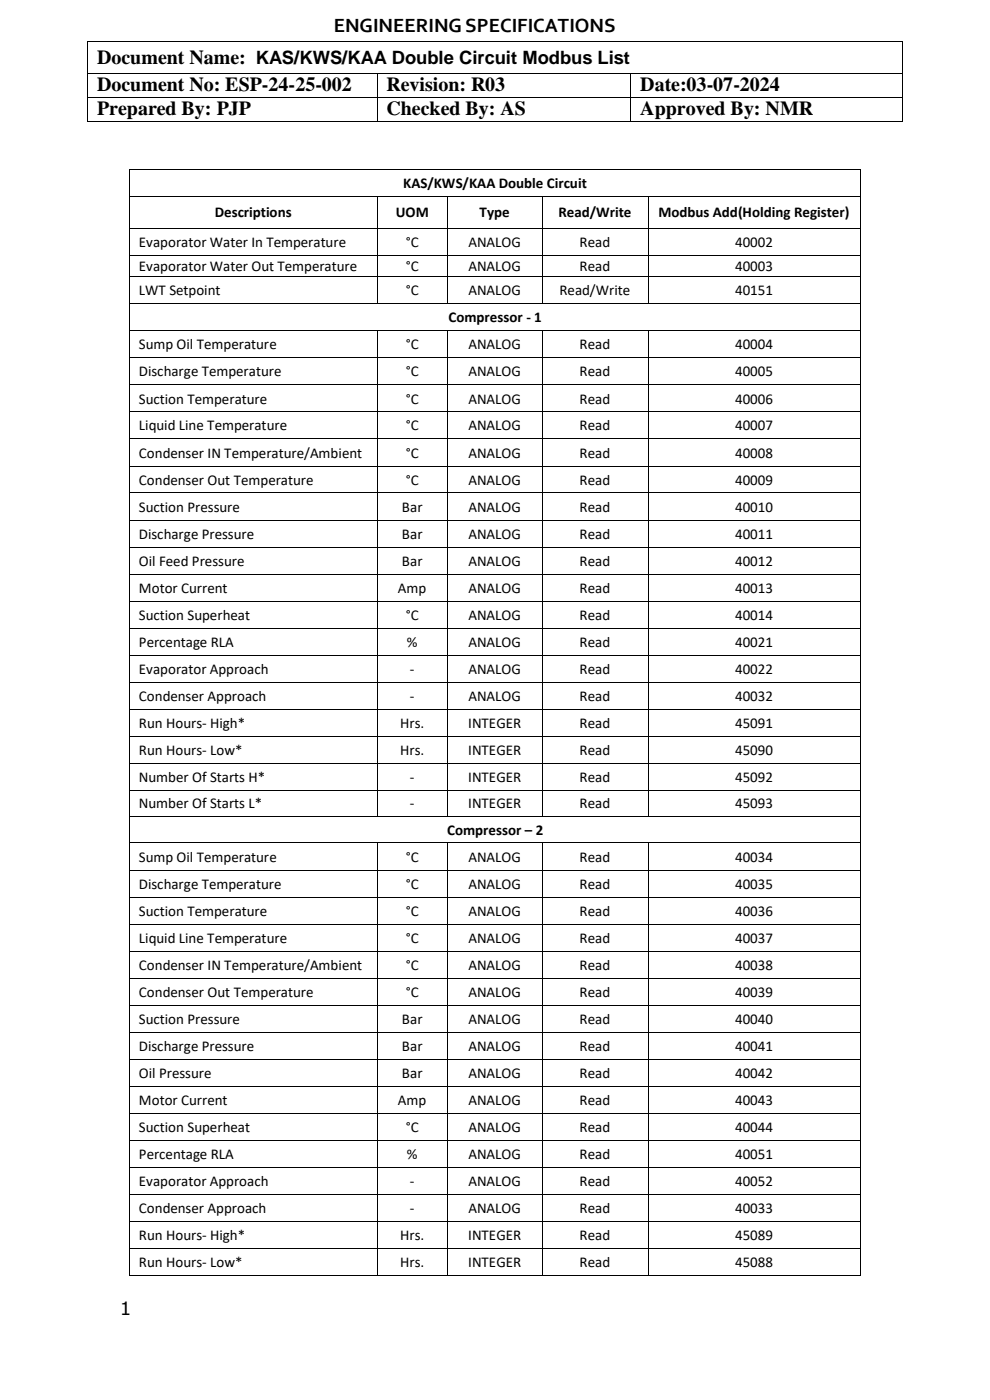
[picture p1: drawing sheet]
<svg xmlns="http://www.w3.org/2000/svg" width="210mm" height="297mm" viewBox="0 0 210 297" stroke-linecap="round" stroke-linejoin="round" font-family="sans-serif">
<defs><g id="words">
<g font-size="4.2">
<text x="70.8" y="6.8">ENGINEERINGSPECIFICATIONS</text>
<text x="20.6" y="13.6">Document Name: KAS/KWS/KAA Double Circuit Modbus List</text>
<text x="20.6" y="19.3">Document No: ESP-24-25-002</text>
<text x="82" y="19.3">Revision: R03</text>
<text x="135.8" y="19.3">Date:03-07-2024</text>
<text x="20.6" y="24.4">Prepared By: PJP</text>
<text x="82" y="24.4">Checked By: AS</text>
<text x="135.8" y="24.4">Approved By: NMR</text>
</g>
<text font-size="3.9" x="25.4" y="279">1</text>
<g font-size="3.2">
<text x="85.5" y="39.9">KAS/KWS/KAA Double Circuit</text>
<text x="45.6" y="46.1">Descriptions</text>
<text x="84" y="46.1">UOM</text>
<text x="101.7" y="46.1">Type</text>
<text x="118.5" y="46.1">Read/Write</text>
<text x="139.7" y="46.1">Modbus Add(Holding Register)</text>
<text x="29.5" y="52.4">Evaporator Water In Temperature</text>
<text x="86.1" y="52.4">°C</text>
<text x="99.4" y="52.4">ANALOG</text>
<text x="123" y="52.4">Read</text>
<text x="155.9" y="52.4">40002</text>
<text x="29.5" y="57.5">Evaporator Water Out Temperature</text>
<text x="86.1" y="57.5">°C</text>
<text x="99.4" y="57.5">ANALOG</text>
<text x="123" y="57.5">Read</text>
<text x="155.9" y="57.5">40003</text>
<text x="29.5" y="62.7">LWT Setpoint</text>
<text x="86.1" y="62.7">°C</text>
<text x="99.4" y="62.7">ANALOG</text>
<text x="118.7" y="62.7">Read/Write</text>
<text x="155.9" y="62.7">40151</text>
<text x="95.1" y="68.4">Compressor - 1</text>
<text x="29.5" y="74.1">Sump Oil Temperature</text>
<text x="86.1" y="74.1">°C</text>
<text x="99.4" y="74.1">ANALOG</text>
<text x="123" y="74.1">Read</text>
<text x="155.9" y="74.1">40004</text>
<text x="29.5" y="79.8">Discharge Temperature</text>
<text x="86.1" y="79.8">°C</text>
<text x="99.4" y="79.8">ANALOG</text>
<text x="123" y="79.8">Read</text>
<text x="155.9" y="79.8">40005</text>
<text x="29.5" y="85.6">Suction Temperature</text>
<text x="86.1" y="85.6">°C</text>
<text x="99.4" y="85.6">ANALOG</text>
<text x="123" y="85.6">Read</text>
<text x="155.9" y="85.6">40006</text>
<text x="29.5" y="91.3">Liquid Line Temperature</text>
<text x="86.1" y="91.3">°C</text>
<text x="99.4" y="91.3">ANALOG</text>
<text x="123" y="91.3">Read</text>
<text x="155.9" y="91.3">40007</text>
<text x="29.5" y="97.1">Condenser IN Temperature/Ambient</text>
<text x="86.1" y="97.1">°C</text>
<text x="99.4" y="97.1">ANALOG</text>
<text x="123" y="97.1">Read</text>
<text x="155.9" y="97.1">40008</text>
<text x="29.5" y="102.8">Condenser Out Temperature</text>
<text x="86.1" y="102.8">°C</text>
<text x="99.4" y="102.8">ANALOG</text>
<text x="123" y="102.8">Read</text>
<text x="155.9" y="102.8">40009</text>
<text x="29.5" y="108.5">Suction Pressure</text>
<text x="85.3" y="108.5">Bar</text>
<text x="99.4" y="108.5">ANALOG</text>
<text x="123" y="108.5">Read</text>
<text x="155.9" y="108.5">40010</text>
<text x="29.5" y="114.3">Discharge Pressure</text>
<text x="29.5" y="120">Oil Feed Pressure</text>
<text x="85.3" y="114.3">Bar</text>
<text x="85.3" y="120">Bar</text>
<text x="99.4" y="114.3">ANALOG</text>
<text x="99.4" y="120">ANALOG</text>
<text x="123" y="114.3">Read</text>
<text x="123" y="120">Read</text>
<text x="155.9" y="114.3">40011</text>
<text x="155.9" y="120">40012</text>
<text x="29.5" y="125.7">Motor Current</text>
<text x="84.4" y="125.7">Amp</text>
<text x="99.4" y="125.7">ANALOG</text>
<text x="123" y="125.7">Read</text>
<text x="155.9" y="125.7">40013</text>
<text x="29.5" y="131.5">Suction Superheat</text>
<text x="86.1" y="131.5">°C</text>
<text x="99.4" y="131.5">ANALOG</text>
<text x="123" y="131.5">Read</text>
<text x="155.9" y="131.5">40014</text>
<text x="29.5" y="137.2">Percentage RLA</text>
<text x="86.3" y="137.2">%</text>
<text x="99.4" y="137.2">ANALOG</text>
<text x="123" y="137.2">Read</text>
<text x="155.9" y="137.2">40021</text>
<text x="29.5" y="142.9">Evaporator Approach</text>
<text x="87" y="142.9">-</text>
<text x="99.4" y="142.9">ANALOG</text>
<text x="123" y="142.9">Read</text>
<text x="155.9" y="142.9">40022</text>
<text x="29.5" y="148.6">Condenser Approach</text>
<text x="87" y="148.6">-</text>
<text x="99.4" y="148.6">ANALOG</text>
<text x="123" y="148.6">Read</text>
<text x="155.9" y="148.6">40032</text>
<text x="29.5" y="154.4">Run Hours- High*</text>
<text x="84.9" y="154.4">Hrs.</text>
<text x="99.3" y="154.4">INTEGER</text>
<text x="123" y="154.4">Read</text>
<text x="155.9" y="154.4">45091</text>
<text x="29.5" y="160.1">Run Hours- Low*</text>
<text x="84.9" y="160.1">Hrs.</text>
<text x="99.3" y="160.1">INTEGER</text>
<text x="123" y="160.1">Read</text>
<text x="155.9" y="160.1">45090</text>
<text x="29.5" y="165.9">Number Of Starts H*</text>
<text x="87" y="165.9">-</text>
<text x="99.3" y="165.9">INTEGER</text>
<text x="123" y="165.9">Read</text>
<text x="155.9" y="165.9">45092</text>
<text x="29.5" y="171.5">Number Of Starts L*</text>
<text x="87" y="171.5">-</text>
<text x="99.3" y="171.5">INTEGER</text>
<text x="123" y="171.5">Read</text>
<text x="155.9" y="171.5">45093</text>
<text x="94.8" y="177.1">Compressor – 2</text>
<text x="29.5" y="182.8">Sump Oil Temperature</text>
<text x="86.1" y="182.8">°C</text>
<text x="99.4" y="182.8">ANALOG</text>
<text x="123" y="182.8">Read</text>
<text x="155.9" y="182.8">40034</text>
<text x="29.5" y="188.5">Discharge Temperature</text>
<text x="86.1" y="188.5">°C</text>
<text x="99.4" y="188.5">ANALOG</text>
<text x="123" y="188.5">Read</text>
<text x="155.9" y="188.5">40035</text>
<text x="29.5" y="194.3">Suction Temperature</text>
<text x="86.1" y="194.3">°C</text>
<text x="99.4" y="194.3">ANALOG</text>
<text x="123" y="194.3">Read</text>
<text x="155.9" y="194.3">40036</text>
<text x="29.5" y="200">Liquid Line Temperature</text>
<text x="86.1" y="200">°C</text>
<text x="99.4" y="200">ANALOG</text>
<text x="123" y="200">Read</text>
<text x="155.9" y="200">40037</text>
<text x="29.5" y="205.7">Condenser IN Temperature/Ambient</text>
<text x="86.1" y="205.7">°C</text>
<text x="99.4" y="205.7">ANALOG</text>
<text x="123" y="205.7">Read</text>
<text x="155.9" y="205.7">40038</text>
<text x="29.5" y="211.5">Condenser Out Temperature</text>
<text x="86.1" y="211.5">°C</text>
<text x="99.4" y="211.5">ANALOG</text>
<text x="123" y="211.5">Read</text>
<text x="155.9" y="211.5">40039</text>
<text x="29.5" y="217.2">Suction Pressure</text>
<text x="85.3" y="217.2">Bar</text>
<text x="99.4" y="217.2">ANALOG</text>
<text x="123" y="217.2">Read</text>
<text x="155.9" y="217.2">40040</text>
<text x="29.5" y="222.9">Discharge Pressure</text>
<text x="85.3" y="222.9">Bar</text>
<text x="99.4" y="222.9">ANALOG</text>
<text x="123" y="222.9">Read</text>
<text x="155.9" y="222.9">40041</text>
<text x="29.5" y="228.7">Oil Pressure</text>
<text x="85.3" y="228.7">Bar</text>
<text x="99.4" y="228.7">ANALOG</text>
<text x="123" y="228.7">Read</text>
<text x="155.9" y="228.7">40042</text>
<text x="29.5" y="234.4">Motor Current</text>
<text x="84.4" y="234.4">Amp</text>
<text x="99.4" y="234.4">ANALOG</text>
<text x="123" y="234.4">Read</text>
<text x="155.9" y="234.4">40043</text>
<text x="29.5" y="240.1">Suction Superheat</text>
<text x="29.5" y="245.9">Percentage RLA</text>
<text x="86.1" y="240.1">°C</text>
<text x="86.3" y="245.9">%</text>
<text x="99.4" y="240.1">ANALOG</text>
<text x="99.4" y="245.9">ANALOG</text>
<text x="123" y="240.1">Read</text>
<text x="123" y="245.9">Read</text>
<text x="155.9" y="240.1">40044</text>
<text x="155.9" y="245.9">40051</text>
<text x="29.5" y="251.6">Evaporator Approach</text>
<text x="87" y="251.6">-</text>
<text x="99.4" y="251.6">ANALOG</text>
<text x="123" y="251.6">Read</text>
<text x="155.9" y="251.6">40052</text>
<text x="29.5" y="257.3">Condenser Approach</text>
<text x="87" y="257.3">-</text>
<text x="99.4" y="257.3">ANALOG</text>
<text x="123" y="257.3">Read</text>
<text x="155.9" y="257.3">40033</text>
<text x="29.5" y="263.1">Run Hours- High*</text>
<text x="84.9" y="263.1">Hrs.</text>
<text x="99.3" y="263.1">INTEGER</text>
<text x="123" y="263.1">Read</text>
<text x="155.9" y="263.1">45089</text>
<text x="29.5" y="268.8">Run Hours- Low*</text>
<text x="84.9" y="268.8">Hrs.</text>
<text x="99.3" y="268.8">INTEGER</text>
<text x="123" y="268.8">Read</text>
<text x="155.9" y="268.8">45088</text>
</g>
</g></defs>
<g fill="#000">
<path d="M18.5 8.7h.2v.1h-.2z" fill-rule="evenodd"/>
<path d="M18.5 8.7h.2v.1h-.2z" fill-rule="evenodd"/>
<path d="M18.5 15.6h.2v.1h-.2z" fill-rule="evenodd"/>
<path d="M79.9 15.6h.2v.1h-.2z" fill-rule="evenodd"/>
<path d="M133.8 15.6h.1v.1h-.1z" fill-rule="evenodd"/>
<path d="M191.3 8.7h.2v.1h-.2z" fill-rule="evenodd"/>
<path d="M191.3 8.7h.2v.1h-.2z" fill-rule="evenodd"/>
<path d="M191.3 15.6h.2v.1h-.2z" fill-rule="evenodd"/>
<path d="M18.5 20.6h.2v.2h-.2z" fill-rule="evenodd"/>
<path d="M18.5 25.7h.2v.1h-.2z" fill-rule="evenodd"/>
<path d="M18.5 25.7h.2v.1h-.2z" fill-rule="evenodd"/>
<path d="M27.5 35.9h.2v.1h-.2z" fill-rule="evenodd"/>
<path d="M27.5 35.9h.2v.1h-.2z" fill-rule="evenodd"/>
<path d="M79.9 20.6h.2v.2h-.2z" fill-rule="evenodd"/>
<path d="M79.9 25.7h.2v.1h-.2z" fill-rule="evenodd"/>
<path d="M133.8 20.6h.1v.2h-.1z" fill-rule="evenodd"/>
<path d="M133.8 25.7h.1v.1h-.1z" fill-rule="evenodd"/>
<path d="M182.4 35.9h.2v.1h-.2z" fill-rule="evenodd"/>
<path d="M182.4 35.9h.2v.1h-.2z" fill-rule="evenodd"/>
<path d="M191.3 20.6h.2v.2h-.2z" fill-rule="evenodd"/>
<path d="M191.3 25.7h.2v.1h-.2z" fill-rule="evenodd"/>
<path d="M191.3 25.7h.2v.1h-.2z" fill-rule="evenodd"/>
<path d="M27.5 41.6h.2v.1h-.2z" fill-rule="evenodd"/>
<path d="M27.5 48.4h.2v.1h-.2z" fill-rule="evenodd"/>
<path d="M27.5 54.1h.2v.1h-.2z" fill-rule="evenodd"/>
<path d="M27.5 58.6h.2v.2h-.2z" fill-rule="evenodd"/>
<path d="M79.9 41.6h.2v.1h-.2z" fill-rule="evenodd"/>
<path d="M79.9 48.4h.2v.1h-.2z" fill-rule="evenodd"/>
<path d="M79.9 54.1h.2v.1h-.2z" fill-rule="evenodd"/>
<path d="M79.9 58.6h.2v.2h-.2z" fill-rule="evenodd"/>
<path d="M94.9 41.6h.2v.1h-.2z" fill-rule="evenodd"/>
<path d="M94.9 48.4h.2v.1h-.2z" fill-rule="evenodd"/>
<path d="M94.9 54.1h.2v.1h-.2z" fill-rule="evenodd"/>
<path d="M94.9 58.6h.2v.2h-.2z" fill-rule="evenodd"/>
<path d="M114.9 41.6h.2v.1h-.2z" fill-rule="evenodd"/>
<path d="M114.9 48.4h.2v.1h-.2z" fill-rule="evenodd"/>
<path d="M114.9 54.1h.2v.1h-.2z" fill-rule="evenodd"/>
<path d="M114.9 58.6h.2v.2h-.2z" fill-rule="evenodd"/>
<path d="M137.4 41.6h.2v.1h-.2z" fill-rule="evenodd"/>
<path d="M137.4 48.4h.2v.1h-.2z" fill-rule="evenodd"/>
<path d="M137.4 54.1h.2v.1h-.2z" fill-rule="evenodd"/>
<path d="M137.4 58.6h.2v.2h-.2z" fill-rule="evenodd"/>
<path d="M182.4 41.6h.2v.1h-.2z" fill-rule="evenodd"/>
<path d="M182.4 48.4h.2v.1h-.2z" fill-rule="evenodd"/>
<path d="M182.4 54.1h.2v.1h-.2z" fill-rule="evenodd"/>
<path d="M182.4 58.6h.2v.2h-.2z" fill-rule="evenodd"/>
<path d="M27.5 64.4h.2v.1h-.2z" fill-rule="evenodd"/>
<path d="M27.5 70.1h.2v.2h-.2z" fill-rule="evenodd"/>
<path d="M27.5 75.8h.2v.2h-.2z" fill-rule="evenodd"/>
<path d="M79.9 64.4h.2v.1h-.2z" fill-rule="evenodd"/>
<path d="M79.9 70.1h.2v.2h-.2z" fill-rule="evenodd"/>
<path d="M79.9 75.8h.2v.2h-.2z" fill-rule="evenodd"/>
<path d="M94.9 64.4h.2v.1h-.2z" fill-rule="evenodd"/>
<path d="M94.9 70.1h.2v.2h-.2z" fill-rule="evenodd"/>
<path d="M94.9 75.8h.2v.2h-.2z" fill-rule="evenodd"/>
<path d="M114.9 64.4h.2v.1h-.2z" fill-rule="evenodd"/>
<path d="M114.9 70.1h.2v.2h-.2z" fill-rule="evenodd"/>
<path d="M114.9 75.8h.2v.2h-.2z" fill-rule="evenodd"/>
<path d="M137.4 64.4h.2v.1h-.2z" fill-rule="evenodd"/>
<path d="M137.4 70.1h.2v.2h-.2z" fill-rule="evenodd"/>
<path d="M137.4 75.8h.2v.2h-.2z" fill-rule="evenodd"/>
<path d="M182.4 64.4h.2v.1h-.2z" fill-rule="evenodd"/>
<path d="M182.4 70.1h.2v.2h-.2z" fill-rule="evenodd"/>
<path d="M182.4 75.8h.2v.2h-.2z" fill-rule="evenodd"/>
<path d="M27.5 81.6h.2v.2h-.2z" fill-rule="evenodd"/>
<path d="M27.5 87.3h.2v.2h-.2z" fill-rule="evenodd"/>
<path d="M27.5 93h.2v.2h-.2z" fill-rule="evenodd"/>
<path d="M27.5 98.8h.2v.2h-.2z" fill-rule="evenodd"/>
<path d="M79.9 81.6h.2v.2h-.2z" fill-rule="evenodd"/>
<path d="M79.9 87.3h.2v.2h-.2z" fill-rule="evenodd"/>
<path d="M79.9 93h.2v.2h-.2z" fill-rule="evenodd"/>
<path d="M79.9 98.8h.2v.2h-.2z" fill-rule="evenodd"/>
<path d="M94.9 81.6h.2v.2h-.2z" fill-rule="evenodd"/>
<path d="M94.9 87.3h.2v.2h-.2z" fill-rule="evenodd"/>
<path d="M94.9 93h.2v.2h-.2z" fill-rule="evenodd"/>
<path d="M94.9 98.8h.2v.2h-.2z" fill-rule="evenodd"/>
<path d="M114.9 81.6h.2v.2h-.2z" fill-rule="evenodd"/>
<path d="M114.9 87.3h.2v.2h-.2z" fill-rule="evenodd"/>
<path d="M114.9 93h.2v.2h-.2z" fill-rule="evenodd"/>
<path d="M114.9 98.8h.2v.2h-.2z" fill-rule="evenodd"/>
<path d="M137.4 81.6h.2v.2h-.2z" fill-rule="evenodd"/>
<path d="M137.4 87.3h.2v.2h-.2z" fill-rule="evenodd"/>
<path d="M137.4 93h.2v.2h-.2z" fill-rule="evenodd"/>
<path d="M137.4 98.8h.2v.2h-.2z" fill-rule="evenodd"/>
<path d="M182.4 81.6h.2v.2h-.2z" fill-rule="evenodd"/>
<path d="M182.4 87.3h.2v.2h-.2z" fill-rule="evenodd"/>
<path d="M182.4 93h.2v.2h-.2z" fill-rule="evenodd"/>
<path d="M182.4 98.8h.2v.2h-.2z" fill-rule="evenodd"/>
<path d="M27.5 104.5h.2v.2h-.2z" fill-rule="evenodd"/>
<path d="M27.5 110.3h.2v.1h-.2z" fill-rule="evenodd"/>
<path d="M27.5 116h.2v.1h-.2z" fill-rule="evenodd"/>
<path d="M79.9 104.5h.2v.2h-.2z" fill-rule="evenodd"/>
<path d="M79.9 110.3h.2v.1h-.2z" fill-rule="evenodd"/>
<path d="M79.9 116h.2v.1h-.2z" fill-rule="evenodd"/>
<path d="M94.9 104.5h.2v.2h-.2z" fill-rule="evenodd"/>
<path d="M94.9 110.3h.2v.1h-.2z" fill-rule="evenodd"/>
<path d="M94.9 116h.2v.1h-.2z" fill-rule="evenodd"/>
<path d="M114.9 104.5h.2v.2h-.2z" fill-rule="evenodd"/>
<path d="M114.9 110.3h.2v.1h-.2z" fill-rule="evenodd"/>
<path d="M114.9 116h.2v.1h-.2z" fill-rule="evenodd"/>
<path d="M137.4 104.5h.2v.2h-.2z" fill-rule="evenodd"/>
<path d="M137.4 110.3h.2v.1h-.2z" fill-rule="evenodd"/>
<path d="M137.4 116h.2v.1h-.2z" fill-rule="evenodd"/>
<path d="M182.4 104.5h.2v.2h-.2z" fill-rule="evenodd"/>
<path d="M182.4 110.3h.2v.1h-.2z" fill-rule="evenodd"/>
<path d="M182.4 116h.2v.1h-.2z" fill-rule="evenodd"/>
<path d="M27.5 121.7h.2v.2h-.2z" fill-rule="evenodd"/>
<path d="M27.5 127.4h.2v.2h-.2z" fill-rule="evenodd"/>
<path d="M27.5 133.2h.2v.1h-.2z" fill-rule="evenodd"/>
<path d="M27.5 138.9h.2v.2h-.2z" fill-rule="evenodd"/>
<path d="M79.9 121.7h.2v.2h-.2z" fill-rule="evenodd"/>
<path d="M79.9 127.4h.2v.2h-.2z" fill-rule="evenodd"/>
<path d="M79.9 133.2h.2v.1h-.2z" fill-rule="evenodd"/>
<path d="M79.9 138.9h.2v.2h-.2z" fill-rule="evenodd"/>
<path d="M94.9 121.7h.2v.2h-.2z" fill-rule="evenodd"/>
<path d="M94.9 127.4h.2v.2h-.2z" fill-rule="evenodd"/>
<path d="M94.9 133.2h.2v.1h-.2z" fill-rule="evenodd"/>
<path d="M94.9 138.9h.2v.2h-.2z" fill-rule="evenodd"/>
<path d="M114.9 121.7h.2v.2h-.2z" fill-rule="evenodd"/>
<path d="M114.9 127.4h.2v.2h-.2z" fill-rule="evenodd"/>
<path d="M114.9 133.2h.2v.1h-.2z" fill-rule="evenodd"/>
<path d="M114.9 138.9h.2v.2h-.2z" fill-rule="evenodd"/>
<path d="M137.4 121.7h.2v.2h-.2z" fill-rule="evenodd"/>
<path d="M137.4 127.4h.2v.2h-.2z" fill-rule="evenodd"/>
<path d="M137.4 133.2h.2v.1h-.2z" fill-rule="evenodd"/>
<path d="M137.4 138.9h.2v.2h-.2z" fill-rule="evenodd"/>
<path d="M182.4 121.7h.2v.2h-.2z" fill-rule="evenodd"/>
<path d="M182.4 127.4h.2v.2h-.2z" fill-rule="evenodd"/>
<path d="M182.4 133.2h.2v.1h-.2z" fill-rule="evenodd"/>
<path d="M182.4 138.9h.2v.2h-.2z" fill-rule="evenodd"/>
<path d="M27.5 144.6h.2v.2h-.2z" fill-rule="evenodd"/>
<path d="M27.5 150.4h.2v.2h-.2z" fill-rule="evenodd"/>
<path d="M27.5 156.1h.2v.2h-.2z" fill-rule="evenodd"/>
<path d="M79.9 144.6h.2v.2h-.2z" fill-rule="evenodd"/>
<path d="M79.9 150.4h.2v.2h-.2z" fill-rule="evenodd"/>
<path d="M79.9 156.1h.2v.2h-.2z" fill-rule="evenodd"/>
<path d="M94.9 144.6h.2v.2h-.2z" fill-rule="evenodd"/>
<path d="M94.9 150.4h.2v.2h-.2z" fill-rule="evenodd"/>
<path d="M94.9 156.1h.2v.2h-.2z" fill-rule="evenodd"/>
<path d="M114.9 144.6h.2v.2h-.2z" fill-rule="evenodd"/>
<path d="M114.9 150.4h.2v.2h-.2z" fill-rule="evenodd"/>
<path d="M114.9 156.1h.2v.2h-.2z" fill-rule="evenodd"/>
<path d="M137.4 144.6h.2v.2h-.2z" fill-rule="evenodd"/>
<path d="M137.4 150.4h.2v.2h-.2z" fill-rule="evenodd"/>
<path d="M137.4 156.1h.2v.2h-.2z" fill-rule="evenodd"/>
<path d="M182.4 144.6h.2v.2h-.2z" fill-rule="evenodd"/>
<path d="M182.4 150.4h.2v.2h-.2z" fill-rule="evenodd"/>
<path d="M182.4 156.1h.2v.2h-.2z" fill-rule="evenodd"/>
<path d="M27.5 161.8h.2v.2h-.2z" fill-rule="evenodd"/>
<path d="M27.5 167.6h.2v.1h-.2z" fill-rule="evenodd"/>
<path d="M27.5 173h.2v.2h-.2z" fill-rule="evenodd"/>
<path d="M27.5 178.8h.2v.1h-.2z" fill-rule="evenodd"/>
<path d="M79.9 161.8h.2v.2h-.2z" fill-rule="evenodd"/>
<path d="M79.9 167.6h.2v.1h-.2z" fill-rule="evenodd"/>
<path d="M79.9 173h.2v.2h-.2z" fill-rule="evenodd"/>
<path d="M79.9 178.8h.2v.1h-.2z" fill-rule="evenodd"/>
<path d="M94.9 161.8h.2v.2h-.2z" fill-rule="evenodd"/>
<path d="M94.9 167.6h.2v.1h-.2z" fill-rule="evenodd"/>
<path d="M94.9 173h.2v.2h-.2z" fill-rule="evenodd"/>
<path d="M94.9 178.8h.2v.1h-.2z" fill-rule="evenodd"/>
<path d="M114.9 161.8h.2v.2h-.2z" fill-rule="evenodd"/>
<path d="M114.9 167.6h.2v.1h-.2z" fill-rule="evenodd"/>
<path d="M114.9 173h.2v.2h-.2z" fill-rule="evenodd"/>
<path d="M114.9 178.8h.2v.1h-.2z" fill-rule="evenodd"/>
<path d="M137.4 161.8h.2v.2h-.2z" fill-rule="evenodd"/>
<path d="M137.4 167.6h.2v.1h-.2z" fill-rule="evenodd"/>
<path d="M137.4 173h.2v.2h-.2z" fill-rule="evenodd"/>
<path d="M137.4 178.8h.2v.1h-.2z" fill-rule="evenodd"/>
<path d="M182.4 161.8h.2v.2h-.2z" fill-rule="evenodd"/>
<path d="M182.4 167.6h.2v.1h-.2z" fill-rule="evenodd"/>
<path d="M182.4 173h.2v.2h-.2z" fill-rule="evenodd"/>
<path d="M182.4 178.8h.2v.1h-.2z" fill-rule="evenodd"/>
<path d="M27.5 184.5h.2v.2h-.2z" fill-rule="evenodd"/>
<path d="M27.5 190.2h.2v.2h-.2z" fill-rule="evenodd"/>
<path d="M27.5 196h.2v.2h-.2z" fill-rule="evenodd"/>
<path d="M79.9 184.5h.2v.2h-.2z" fill-rule="evenodd"/>
<path d="M79.9 190.2h.2v.2h-.2z" fill-rule="evenodd"/>
<path d="M79.9 196h.2v.2h-.2z" fill-rule="evenodd"/>
<path d="M94.9 184.5h.2v.2h-.2z" fill-rule="evenodd"/>
<path d="M94.9 190.2h.2v.2h-.2z" fill-rule="evenodd"/>
<path d="M94.9 196h.2v.2h-.2z" fill-rule="evenodd"/>
<path d="M114.9 184.5h.2v.2h-.2z" fill-rule="evenodd"/>
<path d="M114.9 190.2h.2v.2h-.2z" fill-rule="evenodd"/>
<path d="M114.9 196h.2v.2h-.2z" fill-rule="evenodd"/>
<path d="M137.4 184.5h.2v.2h-.2z" fill-rule="evenodd"/>
<path d="M137.4 190.2h.2v.2h-.2z" fill-rule="evenodd"/>
<path d="M137.4 196h.2v.2h-.2z" fill-rule="evenodd"/>
<path d="M182.4 184.5h.2v.2h-.2z" fill-rule="evenodd"/>
<path d="M182.4 190.2h.2v.2h-.2z" fill-rule="evenodd"/>
<path d="M182.4 196h.2v.2h-.2z" fill-rule="evenodd"/>
<path d="M27.5 201.7h.2v.2h-.2z" fill-rule="evenodd"/>
<path d="M27.5 207.5h.2v.1h-.2z" fill-rule="evenodd"/>
<path d="M27.5 213.2h.2v.1h-.2z" fill-rule="evenodd"/>
<path d="M27.5 218.9h.2v.2h-.2z" fill-rule="evenodd"/>
<path d="M79.9 201.7h.2v.2h-.2z" fill-rule="evenodd"/>
<path d="M79.9 207.5h.2v.1h-.2z" fill-rule="evenodd"/>
<path d="M79.9 213.2h.2v.1h-.2z" fill-rule="evenodd"/>
<path d="M79.9 218.9h.2v.2h-.2z" fill-rule="evenodd"/>
<path d="M94.9 201.7h.2v.2h-.2z" fill-rule="evenodd"/>
<path d="M94.9 207.5h.2v.1h-.2z" fill-rule="evenodd"/>
<path d="M94.9 213.2h.2v.1h-.2z" fill-rule="evenodd"/>
<path d="M94.9 218.9h.2v.2h-.2z" fill-rule="evenodd"/>
<path d="M114.9 201.7h.2v.2h-.2z" fill-rule="evenodd"/>
<path d="M114.9 207.5h.2v.1h-.2z" fill-rule="evenodd"/>
<path d="M114.9 213.2h.2v.1h-.2z" fill-rule="evenodd"/>
<path d="M114.9 218.9h.2v.2h-.2z" fill-rule="evenodd"/>
<path d="M137.4 201.7h.2v.2h-.2z" fill-rule="evenodd"/>
<path d="M137.4 207.5h.2v.1h-.2z" fill-rule="evenodd"/>
<path d="M137.4 213.2h.2v.1h-.2z" fill-rule="evenodd"/>
<path d="M137.4 218.9h.2v.2h-.2z" fill-rule="evenodd"/>
<path d="M182.4 201.7h.2v.2h-.2z" fill-rule="evenodd"/>
<path d="M182.4 207.5h.2v.1h-.2z" fill-rule="evenodd"/>
<path d="M182.4 213.2h.2v.1h-.2z" fill-rule="evenodd"/>
<path d="M182.4 218.9h.2v.2h-.2z" fill-rule="evenodd"/>
<path d="M27.5 224.6h.2v.2h-.2z" fill-rule="evenodd"/>
<path d="M27.5 230.4h.2v.1h-.2z" fill-rule="evenodd"/>
<path d="M27.5 236.1h.2v.2h-.2z" fill-rule="evenodd"/>
<path d="M79.9 224.6h.2v.2h-.2z" fill-rule="evenodd"/>
<path d="M79.9 230.4h.2v.1h-.2z" fill-rule="evenodd"/>
<path d="M79.9 236.1h.2v.2h-.2z" fill-rule="evenodd"/>
<path d="M94.9 224.6h.2v.2h-.2z" fill-rule="evenodd"/>
<path d="M94.9 230.4h.2v.1h-.2z" fill-rule="evenodd"/>
<path d="M94.9 236.1h.2v.2h-.2z" fill-rule="evenodd"/>
<path d="M114.9 224.6h.2v.2h-.2z" fill-rule="evenodd"/>
<path d="M114.9 230.4h.2v.1h-.2z" fill-rule="evenodd"/>
<path d="M114.9 236.1h.2v.2h-.2z" fill-rule="evenodd"/>
<path d="M137.4 224.6h.2v.2h-.2z" fill-rule="evenodd"/>
<path d="M137.4 230.4h.2v.1h-.2z" fill-rule="evenodd"/>
<path d="M137.4 236.1h.2v.2h-.2z" fill-rule="evenodd"/>
<path d="M182.4 224.6h.2v.2h-.2z" fill-rule="evenodd"/>
<path d="M182.4 230.4h.2v.1h-.2z" fill-rule="evenodd"/>
<path d="M182.4 236.1h.2v.2h-.2z" fill-rule="evenodd"/>
<path d="M27.5 241.8h.2v.2h-.2z" fill-rule="evenodd"/>
<path d="M27.5 247.6h.2v.1h-.2z" fill-rule="evenodd"/>
<path d="M27.5 253.3h.2v.2h-.2z" fill-rule="evenodd"/>
<path d="M27.5 259h.2v.2h-.2z" fill-rule="evenodd"/>
<path d="M79.9 241.8h.2v.2h-.2z" fill-rule="evenodd"/>
<path d="M79.9 247.6h.2v.1h-.2z" fill-rule="evenodd"/>
<path d="M79.9 253.3h.2v.2h-.2z" fill-rule="evenodd"/>
<path d="M79.9 259h.2v.2h-.2z" fill-rule="evenodd"/>
<path d="M94.9 241.8h.2v.2h-.2z" fill-rule="evenodd"/>
<path d="M94.9 247.6h.2v.1h-.2z" fill-rule="evenodd"/>
<path d="M94.9 253.3h.2v.2h-.2z" fill-rule="evenodd"/>
<path d="M94.9 259h.2v.2h-.2z" fill-rule="evenodd"/>
<path d="M114.9 241.8h.2v.2h-.2z" fill-rule="evenodd"/>
<path d="M114.9 247.6h.2v.1h-.2z" fill-rule="evenodd"/>
<path d="M114.9 253.3h.2v.2h-.2z" fill-rule="evenodd"/>
<path d="M114.9 259h.2v.2h-.2z" fill-rule="evenodd"/>
<path d="M137.4 241.8h.2v.2h-.2z" fill-rule="evenodd"/>
<path d="M137.4 247.6h.2v.1h-.2z" fill-rule="evenodd"/>
<path d="M137.4 253.3h.2v.2h-.2z" fill-rule="evenodd"/>
<path d="M137.4 259h.2v.2h-.2z" fill-rule="evenodd"/>
<path d="M182.4 241.8h.2v.2h-.2z" fill-rule="evenodd"/>
<path d="M182.4 247.6h.2v.1h-.2z" fill-rule="evenodd"/>
<path d="M182.4 253.3h.2v.2h-.2z" fill-rule="evenodd"/>
<path d="M182.4 259h.2v.2h-.2z" fill-rule="evenodd"/>
<path d="M27.5 264.8h.2v.2h-.2z" fill-rule="evenodd"/>
<path d="M27.5 270.5h.2v.2h-.2z" fill-rule="evenodd"/>
<path d="M27.5 270.5h.2v.2h-.2z" fill-rule="evenodd"/>
<path d="M79.9 264.8h.2v.2h-.2z" fill-rule="evenodd"/>
<path d="M79.9 270.5h.2v.2h-.2z" fill-rule="evenodd"/>
<path d="M94.9 264.8h.2v.2h-.2z" fill-rule="evenodd"/>
<path d="M94.9 270.5h.2v.2h-.2z" fill-rule="evenodd"/>
<path d="M114.9 264.8h.2v.2h-.2z" fill-rule="evenodd"/>
<path d="M114.9 270.5h.2v.2h-.2z" fill-rule="evenodd"/>
<path d="M137.4 264.8h.2v.2h-.2z" fill-rule="evenodd"/>
<path d="M137.4 270.5h.2v.2h-.2z" fill-rule="evenodd"/>
<path d="M182.4 264.8h.2v.2h-.2z" fill-rule="evenodd"/>
<path d="M182.4 270.5h.2v.2h-.2z" fill-rule="evenodd"/>
<path d="M182.4 270.5h.2v.2h-.2z" fill-rule="evenodd"/>
</g>
<g fill="none" stroke="#000" stroke-width=".21">
<path d="M18.6 8.8v6.8M18.6 15.7v4.9M18.7 8.8h172.6M18.7 15.7h61.2M80 15.7v4.9M80.1 15.7h53.7M133.8 15.7v4.9M133.9 15.7h57.4M191.4 8.8v6.8M191.4 15.7v4.9M18.6 20.8v4.9M18.7 20.7h61.2"/>
<path d="M18.7 25.7h61.2M27.6 36v5.6M27.7 35.9h154.7M80 20.8v4.9M80.1 20.7h53.7M80.1 25.7h53.7M133.8 20.8v4.9M133.9 20.7h57.4M133.9 25.7h57.4M182.5 36v5.6M191.4 20.8v4.9M27.6 41.7v6.7"/>
<path d="M27.6 48.5v5.6M27.6 54.2v4.4M27.6 58.8v5.6M27.7 41.7h52.2M27.7 48.4h52.2M27.7 54.2h52.2M27.7 58.7h52.2M80 41.7v6.7M80 48.5v5.6M80 54.2v4.4M80 58.8v5.6M80.1 41.7h14.8"/>
<path d="M80.1 48.4h14.8M80.1 54.2h14.8M80.1 58.7h14.8M95 41.7v6.7M95 48.5v5.6M95 54.2v4.4M95 58.8v5.6M95.1 41.7h19.8M95.1 48.4h19.8M95.1 54.2h19.8M95.1 58.7h19.8M115 41.7v6.7"/>
<path d="M115 48.5v5.6M115 54.2v4.4M115 58.8v5.6M115.1 41.7h22.3M115.1 48.4h22.3M115.1 54.2h22.3M115.1 58.7h22.3M137.5 41.7v6.7M137.5 48.5v5.6M137.5 54.2v4.4M137.5 58.8v5.6M137.6 41.7h44.8"/>
<path d="M137.6 48.4h44.8M137.6 54.2h44.8M137.6 58.7h44.8M182.5 41.7v6.7M182.5 48.5v5.6M182.5 54.2v4.4M182.5 58.8v5.6M27.6 64.5v5.6M27.6 70.3v5.5M27.6 76v5.6M27.7 64.4h52.2M27.7 70.2h52.2"/>
<path d="M27.7 75.9h52.2M80 70.3v5.5M80 76v5.6M80.1 64.4h14.8M80.1 70.2h14.8M80.1 75.9h14.8M95 70.3v5.5M95 76v5.6M95.1 64.4h19.8M95.1 70.2h19.8M95.1 75.9h19.8M115 70.3v5.5"/>
<path d="M115 76v5.6M115.1 64.4h22.3M115.1 70.2h22.3M115.1 75.9h22.3M137.5 70.3v5.5M137.5 76v5.6M137.6 64.4h44.8M137.6 70.2h44.8M137.6 75.9h44.8M182.5 64.5v5.6M182.5 70.3v5.5M182.5 76v5.6"/>
<path d="M27.6 81.8v5.5M27.6 87.5v5.5M27.6 93.2v5.6M27.6 99v5.5M27.7 81.7h52.2M27.7 87.4h52.2M27.7 93.1h52.2M27.7 98.9h52.2M80 81.8v5.5M80 87.5v5.5M80 93.2v5.6M80 99v5.5"/>
<path d="M80.1 81.7h14.8M80.1 87.4h14.8M80.1 93.1h14.8M80.1 98.9h14.8M95 81.8v5.5M95 87.5v5.5M95 93.2v5.6M95 99v5.5M95.1 81.7h19.8M95.1 87.4h19.8M95.1 93.1h19.8M95.1 98.9h19.8"/>
<path d="M115 81.8v5.5M115 87.5v5.5M115 93.2v5.6M115 99v5.5M115.1 81.7h22.3M115.1 87.4h22.3M115.1 93.1h22.3M115.1 98.9h22.3M137.5 81.8v5.5M137.5 87.5v5.5M137.5 93.2v5.6M137.5 99v5.5"/>
<path d="M137.6 81.7h44.8M137.6 87.4h44.8M137.6 93.1h44.8M137.6 98.9h44.8M182.5 81.8v5.5M182.5 87.5v5.5M182.5 93.2v5.6M182.5 99v5.5M27.6 104.7v5.6M27.6 110.4v5.6M27.6 116.1v5.6M27.7 104.6h52.2"/>
<path d="M27.7 110.3h52.2M27.7 116.1h52.2M80 104.7v5.6M80 110.4v5.6M80 116.1v5.6M80.1 104.6h14.8M80.1 110.3h14.8M80.1 116.1h14.8M95 104.7v5.6M95 110.4v5.6M95 116.1v5.6M95.1 104.6h19.8"/>
<path d="M95.1 110.3h19.8M95.1 116.1h19.8M115 104.7v5.6M115 110.4v5.6M115 116.1v5.6M115.1 104.6h22.3M115.1 110.3h22.3M115.1 116.1h22.3M137.5 104.7v5.6M137.5 110.4v5.6M137.5 116.1v5.6M137.6 104.6h44.8"/>
<path d="M137.6 110.3h44.8M137.6 116.1h44.8M182.5 104.7v5.6M182.5 110.4v5.6M182.5 116.1v5.6M27.6 121.9v5.5M27.6 127.6v5.6M27.6 133.3v5.6M27.6 139.1v5.5M27.7 121.8h52.2M27.7 127.5h52.2M27.7 133.2h52.2"/>
<path d="M27.7 139h52.2M80 121.9v5.5M80 127.6v5.6M80 133.3v5.6M80 139.1v5.5M80.1 121.8h14.8M80.1 127.5h14.8M80.1 133.2h14.8M80.1 139h14.8M95 121.9v5.5M95 127.6v5.6M95 133.3v5.6"/>
<path d="M95 139.1v5.5M95.1 121.8h19.8M95.1 127.5h19.8M95.1 133.2h19.8M95.1 139h19.8M115 121.9v5.5M115 127.6v5.6M115 133.3v5.6M115 139.1v5.5M115.1 121.8h22.3M115.1 127.5h22.3M115.1 133.2h22.3"/>
<path d="M115.1 139h22.3M137.5 121.9v5.5M137.5 127.6v5.6M137.5 133.3v5.6M137.5 139.1v5.5M137.6 121.8h44.8M137.6 127.5h44.8M137.6 133.2h44.8M137.6 139h44.8M182.5 121.9v5.5M182.5 127.6v5.6M182.5 133.3v5.6"/>
<path d="M182.5 139.1v5.5M27.6 144.8v5.6M27.6 150.6v5.5M27.6 156.3v5.5M27.7 144.7h52.2M27.7 150.5h52.2M27.7 156.2h52.2M80 144.8v5.6M80 150.6v5.5M80 156.3v5.5M80.1 144.7h14.8M80.1 150.5h14.8"/>
<path d="M80.1 156.2h14.8M95 144.8v5.6M95 150.6v5.5M95 156.3v5.5M95.1 144.7h19.8M95.1 150.5h19.8M95.1 156.2h19.8M115 144.8v5.6M115 150.6v5.5M115 156.3v5.5M115.1 144.7h22.3M115.1 150.5h22.3"/>
<path d="M115.1 156.2h22.3M137.5 144.8v5.6M137.5 150.6v5.5M137.5 156.3v5.5M137.6 144.7h44.8M137.6 150.5h44.8M137.6 156.2h44.8M182.5 144.8v5.6M182.5 150.6v5.5M182.5 156.3v5.5M27.6 162v5.6M27.6 167.7v5.3"/>
<path d="M27.6 173.2v5.6M27.6 178.9v5.6M27.7 161.9h52.2M27.7 167.7h52.2M27.7 173.1h52.2M27.7 178.8h52.2M80 162v5.6M80 167.7v5.3M80 178.9v5.6M80.1 161.9h14.8M80.1 167.7h14.8M80.1 173.1h14.8"/>
<path d="M80.1 178.8h14.8M95 162v5.6M95 167.7v5.3M95 178.9v5.6M95.1 161.9h19.8M95.1 167.7h19.8M95.1 173.1h19.8M95.1 178.8h19.8M115 162v5.6M115 167.7v5.3M115 178.9v5.6M115.1 161.9h22.3"/>
<path d="M115.1 167.7h22.3M115.1 173.1h22.3M115.1 178.8h22.3M137.5 162v5.6M137.5 167.7v5.3M137.5 178.9v5.6M137.6 161.9h44.8M137.6 167.7h44.8M137.6 173.1h44.8M137.6 178.8h44.8M182.5 162v5.6M182.5 167.7v5.3"/>
<path d="M182.5 173.2v5.6M182.5 178.9v5.6M27.6 184.7v5.5M27.6 190.4v5.6M27.6 196.2v5.5M27.7 184.6h52.2M27.7 190.3h52.2M27.7 196.1h52.2M80 184.7v5.5M80 190.4v5.6M80 196.2v5.5M80.1 184.6h14.8"/>
<path d="M80.1 190.3h14.8M80.1 196.1h14.8M95 184.7v5.5M95 190.4v5.6M95 196.2v5.5M95.1 184.6h19.8M95.1 190.3h19.8M95.1 196.1h19.8M115 184.7v5.5M115 190.4v5.6M115 196.2v5.5M115.1 184.6h22.3"/>
<path d="M115.1 190.3h22.3M115.1 196.1h22.3M137.5 184.7v5.5M137.5 190.4v5.6M137.5 196.2v5.5M137.6 184.6h44.8M137.6 190.3h44.8M137.6 196.1h44.8M182.5 184.7v5.5M182.5 190.4v5.6M182.5 196.2v5.5M27.6 201.9v5.6"/>
<path d="M27.6 207.6v5.6M27.6 213.3v5.6M27.6 219.1v5.5M27.7 201.8h52.2M27.7 207.5h52.2M27.7 213.3h52.2M27.7 219h52.2M80 201.9v5.6M80 207.6v5.6M80 213.3v5.6M80 219.1v5.5M80.1 201.8h14.8"/>
<path d="M80.1 207.5h14.8M80.1 213.3h14.8M80.1 219h14.8M95 201.9v5.6M95 207.6v5.6M95 213.3v5.6M95 219.1v5.5M95.1 201.8h19.8M95.1 207.5h19.8M95.1 213.3h19.8M95.1 219h19.8M115 201.9v5.6"/>
<path d="M115 207.6v5.6M115 213.3v5.6M115 219.1v5.5M115.1 201.8h22.3M115.1 207.5h22.3M115.1 213.3h22.3M115.1 219h22.3M137.5 201.9v5.6M137.5 207.6v5.6M137.5 213.3v5.6M137.5 219.1v5.5M137.6 201.8h44.8"/>
<path d="M137.6 207.5h44.8M137.6 213.3h44.8M137.6 219h44.8M182.5 201.9v5.6M182.5 207.6v5.6M182.5 213.3v5.6M182.5 219.1v5.5M27.6 224.8v5.6M27.6 230.5v5.6M27.6 236.3v5.5M27.7 224.7h52.2M27.7 230.4h52.2"/>
<path d="M27.7 236.2h52.2M80 224.8v5.6M80 230.5v5.6M80 236.3v5.5M80.1 224.7h14.8M80.1 230.4h14.8M80.1 236.2h14.8M95 224.8v5.6M95 230.5v5.6M95 236.3v5.5M95.1 224.7h19.8M95.1 230.4h19.8"/>
<path d="M95.1 236.2h19.8M115 224.8v5.6M115 230.5v5.6M115 236.3v5.5M115.1 224.7h22.3M115.1 230.4h22.3M115.1 236.2h22.3M137.5 224.8v5.6M137.5 230.5v5.6M137.5 236.3v5.5M137.6 224.7h44.8M137.6 230.4h44.8"/>
<path d="M137.6 236.2h44.8M182.5 224.8v5.6M182.5 230.5v5.6M182.5 236.3v5.5M27.6 242v5.6M27.6 247.7v5.6M27.6 253.5v5.5M27.6 259.2v5.6M27.7 241.9h52.2M27.7 247.6h52.2M27.7 253.4h52.2M27.7 259.1h52.2"/>
<path d="M80 242v5.6M80 247.7v5.6M80 253.5v5.5M80 259.2v5.6M80.1 241.9h14.8M80.1 247.6h14.8M80.1 253.4h14.8M80.1 259.1h14.8M95 242v5.6M95 247.7v5.6M95 253.5v5.5M95 259.2v5.6"/>
<path d="M95.1 241.9h19.8M95.1 247.6h19.8M95.1 253.4h19.8M95.1 259.1h19.8M115 242v5.6M115 247.7v5.6M115 253.5v5.5M115 259.2v5.6M115.1 241.9h22.3M115.1 247.6h22.3M115.1 253.4h22.3M115.1 259.1h22.3"/>
<path d="M137.5 242v5.6M137.5 247.7v5.6M137.5 253.5v5.5M137.5 259.2v5.6M137.6 241.9h44.8M137.6 247.6h44.8M137.6 253.4h44.8M137.6 259.1h44.8M182.5 242v5.6M182.5 247.7v5.6M182.5 253.5v5.5M182.5 259.2v5.6"/>
<path d="M27.6 265v5.5M27.7 264.9h52.2M27.7 270.6h52.2M80 265v5.5M80.1 264.9h14.8M80.1 270.6h14.8M95 265v5.5M95.1 264.9h19.8M95.1 270.6h19.8M115 265v5.5M115.1 264.9h22.3M115.1 270.6h22.3"/>
<path d="M137.5 265v5.5M137.6 264.9h44.8M137.6 270.6h44.8M182.5 265v5.5"/>
</g>
<use href="#words"/>
</svg>
